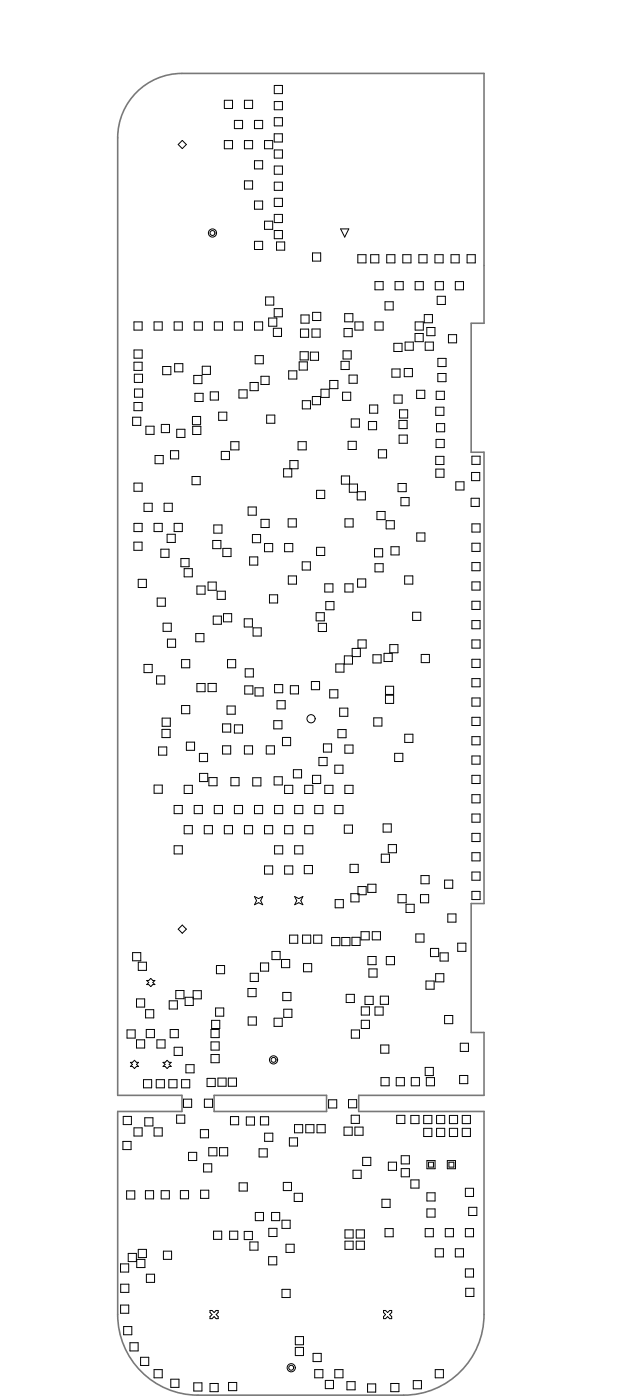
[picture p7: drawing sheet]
<svg xmlns="http://www.w3.org/2000/svg" width="66mm" height="145mm" viewBox="0 0 66 145" stroke-linecap="round" stroke-linejoin="round" font-family="sans-serif">
<g fill="none" stroke="#000" stroke-width=".1">
<path d="M18.8 14.5l.4 .4-.4 .5-.4-.5zM23.1 10.4h.9v.8h-.9zM23.1 14.5h.9v.9h-.9zM24.2 12.4h.8v.9h-.8zM25.2 10.4h.9v.8h-.9zM25.2 14.5h.9v.9h-.9zM25.2 18.7h.9v.8h-.9zM26.3 12.4h.8v.9h-.8zM26.3 16.6h.8v.9h-.8zM27.3 14.5h.8v.9h-.8zM28.3 13.8h.8v.9h-.8zM28.3 8.8h.8v.9h-.8z"/>
<path d="M28.3 10.5h.8v.8h-.8zM28.3 12.2h.8v.8h-.8zM28.3 15.5h.8v.8h-.8zM28.3 17.2h.8v.8h-.8zM28.3 18.8h.8v.9h-.8zM13.8 33.3h.9v.8h-.9zM13.8 37.4h.9v.9h-.9zM13.8 36.2h.9v.8h-.9zM13.9 38.7h.8v.8h-.8zM15.9 33.3h.8v.8h-.8zM16.8 37.9h.8v.8h-.8zM18 33.3h.8v.8h-.8z"/>
<path d="M18 37.6h.9v.8h-.9zM20 38.8h.8v.8h-.8zM20 33.3h.9v.8h-.9zM20.9 37.8h.8v.9h-.8zM22.1 33.3h.9v.8h-.9zM24.2 33.3h.8v.8h-.8zM25.8 39.5h.8v.9h-.8zM26.3 33.3h.8v.8h-.8zM26.3 20.8h.8v.8h-.8zM26.3 24.9h.8v.9h-.8zM26.3 36.7h.9v.9h-.9zM26.9 38.9h.9v.8h-.9z"/>
<path d="M27.3 22.8h.8v.9h-.8zM27.4 30.7h.8v.8h-.8zM27.7 32.9h.9v.8h-.9zM28.2 33.9h.8v.9h-.8zM28.3 31.9h.8v.8h-.8zM28.3 20.5h.8v.8h-.8zM28.3 22.2h.8v.8h-.8zM28.3 23.8h.8v.9h-.8zM28.5 25h.9v.8h-.9zM29.8 38.3h.8v.9h-.8zM30.9 37.4h.8v.8h-.8zM31 36.3h.8v.9h-.8z"/>
<path d="M31 34h.8v.8h-.8zM31 32.5h.9v.9h-.9zM32 36.4h.9v.8h-.9zM32.2 34h.8v.8h-.8zM32.2 26.1h.9v.9h-.9zM32.3 32.3h.8v.8h-.8zM34 39.3h.9v.9h-.9zM35.1 23.6h.9l-.4 .9zM35.2 37.3h.8v.9h-.8zM35.4 36.2h.8v.9h-.8zM35.5 33.9h.8v.9h-.8zM35.6 32.4h.8v.8h-.8z"/>
<path d="M36 38.8h.9v.8h-.9zM36.6 33.3h.9v.8h-.9zM36.9 26.3h.9v.9h-.9zM38.2 26.3h.9v.9h-.9zM38.7 33.3h.8v.8h-.8zM38.7 29.1h.8v.8h-.8zM39.7 31.2h.9v.8h-.9zM39.9 26.3h.8v.9h-.8zM40.4 38.1h.9v.9h-.9zM40.6 35.5h.9v.8h-.9zM40.8 29.1h.8v.8h-.8zM41.6 26.3h.8v.9h-.8z"/>
<path d="M41.7 38.1h.9v.8h-.9zM41.8 35.3h.8v.9h-.8zM42.8 34.5h.9v.8h-.9zM42.8 33.3h.9v.8h-.9zM42.8 29.1h.9v.8h-.9zM43.2 26.3h.9v.9h-.9zM43.8 32.5h.8v.8h-.8zM43.9 35.3h.8v.9h-.8zM44 33.8h.9v.9h-.9zM44.9 26.3h.8v.9h-.8zM44.9 29.1h.8v.8h-.8zM45.1 30.6h.8v.9h-.8z"/>
<path d="M45.2 38.6h.8v.8h-.8zM45.2 37h.8v.9h-.8zM46.3 34.6h.8v.8h-.8zM46.5 26.3h.9v.9h-.9zM47 29.1h.8v.8h-.8zM48.2 26.3h.8v.9h-.8zM13.7 43.1h.8v.9h-.8zM13.8 56h.9v.9h-.9zM13.8 41.6h.9v.8h-.9zM13.8 49.9h.9v.9h-.9zM13.8 54.1h.9v.8h-.9zM13.9 40.2h.8v.8h-.8z"/>
<path d="M14.3 59.9h.8v.8h-.8zM14.9 52h.8v.8h-.8zM15.1 44h.8v.9h-.8zM15.9 54.1h.8v.8h-.8zM16 47.1h.8v.8h-.8zM16.6 56.7h.8v.9h-.8zM16.6 43.8h.9v.9h-.9zM16.9 52h.9v.8h-.9zM17.2 55.2h.9v.8h-.9zM17.6 46.6h.8v.8h-.8zM18 54.1h.8v.8h-.8zM18.2 44.3h.9v.9h-.9z"/>
<path d="M18.7 57.7h.8v.9h-.8zM19 58.8h.8v.8h-.8zM19.8 49.2h.9v.9h-.9zM19.9 43h.8v.9h-.8zM19.9 44h.8v.9h-.8zM20.1 40.6h.9v.9h-.9zM21.7 40.5h.8v.8h-.8zM21.9 55.8h.9v.9h-.9zM22.1 54.2h.8v.9h-.8zM22.6 42.6h.8v.8h-.8zM22.8 46.6h.9v.9h-.9zM23 56.7h.8v.8h-.8z"/>
<path d="M23.8 45.6h.9v.9h-.9zM24.7 40.3h.8v.8h-.8zM25.6 52.4h.8v.8h-.8zM25.8 57.5h.8v.9h-.8zM26 55.2h.9v.9h-.9zM26.9 53.7h.9v.8h-.9zM27.3 56.2h.8v.8h-.8zM27.5 42.9h.9v.8h-.9zM29.4 56.2h.8v.8h-.8zM29.7 53.6h.9v.8h-.9zM29.7 59.5h.9v.8h-.9zM30.1 48.4v.9h-.8v-.9h1.4v-.8h-.8v.8"/>
<path d="M30.8 45.6h.8v.9h-.8zM31.2 58h.8v.9h-.8zM31.2 41.4h.8v.8h-.8zM32.2 41h.9v.8h-.9zM32.7 50.7h.8v.8h-.8zM32.7 56.5h.8v.9h-.8zM33.1 40.2h.9v.9h-.9zM35.3 40.5h.9v.9h-.9zM35.6 53.6h.8v.8h-.8zM35.9 45.6h.9v.8h-.9zM36 50v.9h.9v-.9h-1.7v-.8h.9v.8M36.2 43.3h.9v.8h-.9z"/>
<path d="M36.9 50.8h.8v.8h-.8zM36.9 59.8h.8v.9h-.8zM38 43.5h.9v.9h-.9zM38.1 41.8h.9v.9h-.9zM38.6 56.7h.9v.8h-.9zM38.7 58.2h.8v.9h-.8zM38.9 52.8h.8v.9h-.8zM39 46.5h.9v.8h-.9zM39.8 53.8h.9v.8h-.9zM40.3 56.5h.9v.8h-.9zM40.6 40.8h.9v.9h-.9zM41.1 50h.8v.8h-.8z"/>
<path d="M41.2 43.4h.8v.9h-.8zM41.2 44.9h.8v.9h-.8zM41.2 42.3h.9v.9h-.9zM41.4 51.4h.8v.9h-.8zM41.7 59.5h.9v.8h-.9zM43 40.3h.8v.9h-.8zM43 55.1h.8v.8h-.8zM45 42.1h.8v.8h-.8zM45 47.1h.8v.9h-.8zM45 48.5h.8v.8h-.8zM45 45.4h.8v.8h-.8zM45 40.4h.8v.9h-.8z"/>
<path d="M45 43.8h.9v.8h-.9zM47 49.8h.9v.8h-.9zM48.6 51.5h.8v.8h-.8zM48.7 48.8h.8v.9h-.8zM48.7 47.1h.8v.9h-.8zM48.7 54.1h.8v.9h-.8zM48.7 56.1h.8v.9h-.8zM48.7 58.1h.8v.9h-.8zM14.9 68.6h.8v.9h-.8zM16.2 69.8h.8v.9h-.8zM16.2 61.8h.9v.8h-.9zM16.4 77.2h.8v.8h-.8z"/>
<path d="M16.7 75.4h.9v.8h-.9zM16.7 74.2h.9v.8h-.9zM16.8 64.4h.9v.8h-.9zM17.3 66h.8v.9h-.8zM18.7 68.1h.9v.9h-.9zM18.7 72.9h.9v.8h-.9zM19.2 76.7h.9v.8h-.9zM20.2 65.5h.8v.8h-.8zM20.3 70.6h.9v.9h-.9zM20.3 60.5h.9v.9h-.9zM20.6 77.8h.8v.9h-.8zM20.6 79.9h.8v.8h-.8z"/>
<path d="M21.5 60.1h.8v.9h-.8zM21.5 70.6h.8v.9h-.8zM22 63.6h.8v.9h-.8zM22.4 61.1h.8v.8h-.8zM23 74.8h.8v.8h-.8zM23 77.1h.8v.8h-.8zM23.1 63.4h.8v.8h-.8zM23.4 72.9h.9v.9h-.9zM23.5 68.1h.8v.9h-.8zM24.2 74.9h.8v.8h-.8zM25.2 63.9h.8v.9h-.8zM25.2 77.1h.9v.8h-.9z"/>
<path d="M25.2 70.9h.9v.8h-.9zM25.3 69.1h.8v.8h-.8zM26.1 64.9h.9v.8h-.9zM26.3 71.1h.9v.8h-.9zM27.5 77.1h.8v.8h-.8zM27.8 61.5h.8v.8h-.8zM28.2 74.5h.9v.8h-.9zM28.3 70.7h.9v.9h-.9zM28.6 72.4h.8v.8h-.8zM29.1 76.2h.9v.8h-.9zM30 70.8h.8v.9h-.8zM30.3 79.5h.8v.9h-.8z"/>
<path d="M32.1 70.4h.9v.9h-.9zM32.6 63.3h.9v.8h-.9zM32.8 64.4h.9v.8h-.9zM32.9 78.3h.8v.8h-.8zM33.4 76.9h.8v.8h-.8zM33.5 60.3h.8v.9h-.8zM33.6 62.2h.9v.8h-.9zM34 71.3h.9v.8h-.9zM34.5 79.1h.9v.8h-.9zM34.6 68.6h.9v.8h-.9zM34.9 75.4h.8v.8h-.8zM35 73.2h.9v.8h-.9z"/>
<path d="M35.5 67.8h.9v.8h-.9zM35.6 60.3h.8v.9h-.8zM35.6 77h.8v.8h-.8zM36.3 67h.9v.8h-.9zM36.9 66.1h.9v.9h-.9zM38.5 67.6h.8v.9h-.8zM38.6 74.2h.8v.8h-.8zM39.6 67.5h.9v.8h-.9zM39.8 70.9h.8v.8h-.8zM39.8 71.8h.8v.9h-.8zM40.2 66.6h.9v.8h-.9zM40.7 77.8h.9v.9h-.9z"/>
<path d="M41.8 75.9h.8v.8h-.8zM42.6 63.3h.8v.8h-.8zM43.5 67.6h.8v.9h-.8zM48.7 72.1h.8v.9h-.8zM48.7 66.1h.8v.9h-.8zM48.7 64.1h.8v.9h-.8zM48.7 60.1h.8v.9h-.8zM48.7 62.1h.8v.9h-.8zM48.7 68.1h.8v.9h-.8zM48.7 70.1h.8v.9h-.8zM48.7 74.1h.8v.9h-.8zM48.7 76.1h.8v.9h-.8z"/>
<path d="M48.7 78.1h.8v.8h-.8zM13.7 98.4h.8v.9h-.8zM14.3 99.4h.8v.9h-.8zM15.9 81.1h.8v.9h-.8zM18 83.2h.8v.9h-.8zM18 87.4h.8v.8h-.8zM18.8 95.6l.4 .4-.4 .4-.4-.4zM19 85.3h.8v.8h-.8zM19 81.1h.8v.9h-.8zM20 83.2h.9v.9h-.9zM21.1 85.3h.8v.8h-.8zM21.6 80.3h.8v.9h-.8z"/>
<path d="M22.1 83.2h.9v.9h-.9zM22.3 99.8h.9v.8h-.9zM23.1 85.3h.9v.8h-.9zM23.8 80.3h.9v.9h-.9zM24.2 83.2h.8v.9h-.8zM25.2 85.3h.9v.8h-.9zM26.1 80.4h.8v.8h-.8zM26.3 83.2h.8v.9h-.8zM26.3 92.6l.4 .2 .4-.2-.2 .4 .2 .5-.4-.2-.4 .2 .2-.5zM26.9 99.5h.8v.8h-.8zM27.3 85.3h.8v.8h-.8zM27.3 89.5h.8v.8h-.8z"/>
<path d="M28.1 98.3h.8v.8h-.8zM28.3 80.3h.8v.8h-.8zM28.3 87.4h.9v.8h-.9zM28.3 83.2h.9v.9h-.9zM29 99.1h.9v.9h-.9zM29.4 85.3h.8v.8h-.8zM29.4 81.1h.8v.9h-.8zM29.4 89.5h.8v.8h-.8zM29.9 96.6h.8v.9h-.8zM30.4 87.4h.8v.8h-.8zM30.4 83.2h.8v.9h-.8zM30.4 92.6l.4 .2 .4-.2-.2 .4 .2 .5-.4-.2-.4 .2 .2-.5z"/>
<path d="M31.2 96.6h.9v.9h-.9zM31.3 99.6h.9v.8h-.9zM31.4 89.4h.8v.9h-.8zM31.4 85.3h.9v.8h-.9zM31.4 81.1h.9v.9h-.9zM32.2 80.1h.9v.8h-.9zM32.4 96.6h.8v.9h-.8zM32.5 83.2h.8v.9h-.8zM33.5 81.1h.8v.9h-.8zM34.2 96.9h.9v.8h-.9zM34.5 83.2h.9v.9h-.9zM34.6 92.9h.8v.9h-.8z"/>
<path d="M35.3 96.9h.8v.8h-.8zM35.5 85.2h.9v.9h-.9zM35.6 81.1h.8v.9h-.8zM36.1 89.3h.9v.8h-.9zM36.2 92.3h.8v.9h-.8zM36.3 96.8h.9v.9h-.9zM36.9 91.6h.9v.8h-.9zM37.2 96.3h.9v.8h-.9zM37.9 91.4h.9v.8h-.9zM38 98.8h.8v.9h-.8zM38.4 96.3h.9v.8h-.9zM39.3 88.2h.9v.9h-.9z"/>
<path d="M39.5 85.1h.9v.9h-.9zM39.9 98.8h.8v.9h-.8zM40.1 87.3h.8v.8h-.8zM41.1 92.4h.8v.9h-.8zM41.9 93.4h.8v.9h-.8zM42.9 96.5h.8v.8h-.8zM43.4 92.4h.8v.9h-.8zM43.4 90.5h.9v.8h-.9zM44.4 98h.9v.8h-.9zM45.4 98.4h.8v.9h-.8zM45.9 90.9h.8v.9h-.8zM46.2 94.4h.8v.9h-.8z"/>
<path d="M47.2 97.4h.9v.9h-.9zM48.7 80.1h.8v.8h-.8zM48.7 86.1h.8v.8h-.8zM48.7 90.1h.8v.8h-.8zM48.7 82.1h.8v.8h-.8zM48.7 84.1h.8v.8h-.8zM48.7 88.1h.8v.8h-.8zM48.7 92.1h.8v.8h-.8zM12.7 117.9h.8v.9h-.8zM12.7 115.3h.9v.9h-.9zM13.1 106.4h.8v.8h-.8zM13.5 109.8h.2l.2-.3 .2 .3h.2l-.2 .2 .2 .2h-.2l-.2 .2-.2-.2h-.2l.2-.2z"/>
<path d="M13.8 116.5h.9v.9h-.9zM14.1 103.2h.8v.8h-.8zM14.1 107.4h.8v.9h-.8zM14.8 111.5h.8v.9h-.8zM14.9 115.5h.9v.8h-.9zM15 104.3h.9v.9h-.9zM15.1 106.4h.8v.8h-.8zM15.1 101.3h.2l.3-.2 .2 .2h.2l-.2 .2 .2 .2h-.2l-.2 .2-.3-.2h-.2l.2-.2zM15.9 116.5h.8v.9h-.8zM16.1 111.5h.9v.9h-.9zM16.2 107.4h.8v.9h-.8zM16.8 109.8h.2l.2-.3 .3 .3h.2l-.2 .2 .2 .2h-.2l-.3 .2-.2-.2h-.2l.2-.2z"/>
<path d="M17.4 111.5h.9v.9h-.9zM17.5 103.4h.8v.8h-.8zM17.6 106.4h.8v.8h-.8zM18 108.2h.8v.8h-.8zM18.1 102.3h.9v.9h-.9zM18.2 115.2h.9v.8h-.9zM18.7 111.5h.9v.9h-.9zM18.9 113.6h.9v.8h-.9zM19.1 103h.8v.9h-.8zM19.2 110h.8v.8h-.8zM19.5 119.1h.8v.8h-.8zM19.9 102.4h.9v.8h-.9z"/>
<path d="M20.7 116.7h.8v.9h-.8zM21.1 113.6h.8v.8h-.8zM21.4 111.4h.8v.9h-.8zM21.5 118.6h.9v.8h-.9zM21.8 106.4h.8v.8h-.8zM21.8 107.6h.8v.9h-.8zM21.8 108.9h.8v.9h-.8zM21.8 105.4h.9v.9h-.9zM22.2 104.1h.9v.9h-.9zM22.5 111.4h.8v.8h-.8zM22.7 118.6h.8v.8h-.8zM23.6 111.4h.8v.8h-.8z"/>
<path d="M23.8 115.4h.8v.8h-.8zM25.4 115.4h.9v.8h-.9zM25.6 102.1h.8v.9h-.8zM25.6 105.1h.8v.8h-.8zM25.8 100.6h.9v.8h-.9zM26.7 118.7h.9v.8h-.9zM26.9 115.4h.8v.8h-.8zM27.3 117.1h.8v.8h-.8zM28.3 105.2h.8v.8h-.8zM29.2 102.5h.8v.9h-.8zM29.3 104.3h.8v.8h-.8zM29.9 117.6h.8v.8h-.8z"/>
<path d="M30.4 116.2h.8v.8h-.8zM31.5 116.2h.9v.8h-.9zM32.7 116.2h.8v.8h-.8zM33.9 113.6h.8v.9h-.8zM35.5 116.4h.8v.9h-.8zM35.7 102.7h.9v.9h-.9zM36 113.6h.8v.9h-.8zM36.2 115.2h.9v.9h-.9zM36.2 106.4h.9v.9h-.9zM36.6 116.4h.9v.9h-.9zM37.3 104h.8v.9h-.8zM37.3 105.4h.8v.9h-.8z"/>
<path d="M37.4 119.6h.9v.8h-.9zM37.7 102.9h.8v.9h-.8zM38.1 100.1h.8v.8h-.8zM38.7 104h.8v.9h-.8zM39.2 102.9h.9v.9h-.9zM39.3 108h.8v.8h-.8zM39.3 111.3h.8v.9h-.8zM40.9 111.3h.8v.9h-.8zM40.9 115.2h.9v.9h-.9zM41.4 119.4h.8v.8h-.8zM42.4 115.2h.8v.9h-.8zM42.4 111.3h.9v.9h-.9z"/>
<path d="M43.7 115.2h.9v.9h-.9zM43.7 116.6h.9v.8h-.9zM43.9 110.3h.8v.8h-.8zM43.9 101.4h.9v.8h-.9zM44 111.3h.8v.9h-.8zM44 119.9h.9v.8h-.9zM44.9 100.6h.9v.8h-.9zM45 115.2h.9v.9h-.9zM45 116.6h.9v.8h-.9zM45.9 104.9h.8v.9h-.8zM46.2 119.9h.8v.8h-.8zM46.4 115.2h.8v.9h-.8z"/>
<path d="M46.4 116.6h.8v.8h-.8zM47.4 111.1h.9v.9h-.9zM47.5 107.8h.8v.8h-.8zM47.7 115.2h.8v.9h-.8zM47.7 116.6h.8v.8h-.8zM12.4 130.6h.9v.8h-.9zM12.4 134.8h.9v.9h-.9zM12.5 132.7h.8v.8h-.8zM12.8 137.1h.8v.8h-.8zM13.1 123h.8v.9h-.8zM13.2 129.5h.9v.8h-.9zM13.4 138.7h.9v.9h-.9z"/>
<path d="M14.1 130.1h.9v.9h-.9zM14.3 129.1h.8v.8h-.8zM15 123h.8v.9h-.8zM15.1 131.6h.8v.9h-.8zM16.6 123h.9v.9h-.9zM16.9 129.3h.8v.8h-.8zM18.6 123h.9v.9h-.9zM20.7 123h.8v.8h-.8zM21 120.2h.8v.9h-.8zM21.7 135.4h.2l.2 .2 .2-.2h.2v.2l-.2 .2 .2 .2v.2h-.2l-.2-.2-.2 .2h-.2v-.2l.2-.2-.2-.2zM22 127.2h.9v.8h-.9zM23.7 127.2h.8v.8h-.8z"/>
<path d="M24.7 122.2h.8v.9h-.8zM25.2 127.2h.8v.9h-.8zM25.8 128.3h.8v.9h-.8zM26.3 125.3h.9v.8h-.9zM27.7 129.8h.9v.9h-.9zM27.7 126.9h.9v.9h-.9zM28 125.3h.9v.8h-.9zM29.1 133.2h.8v.9h-.8zM29.1 126.1h.8v.8h-.8zM29.2 122.2h.9v.8h-.9zM29.5 128.5h.9v.9h-.9zM30.4 123.3h.8v.8h-.8z"/>
<path d="M30.5 138.1h.8v.8h-.8zM30.5 139.2h.8v.8h-.8zM32.3 139.8h.8v.9h-.8zM35.6 127.1h.8v.8h-.8zM35.6 128.2h.8v.9h-.8zM36.4 120.9h.9v.8h-.9zM36.8 127.1h.8v.8h-.8zM36.8 128.2h.8v.9h-.8zM39.4 123.9h.8v.8h-.8zM39.6 135.4h.2l.2 .2 .2-.2h.2v.2l-.2 .2 .2 .2v.2h-.2l-.2-.2-.2 .2h-.2v-.2l.2-.2-.2-.2zM39.7 126.9h.9v.9h-.9zM40.1 120.1h.8v.8h-.8z"/>
<path d="M41.4 120.7h.8v.9h-.8zM42.4 121.9h.8v.8h-.8zM43.9 126.9h.8v.9h-.8zM44 123.2h.9v.9h-.9zM44 124.9h.9v.8h-.9zM44.2 120.1h.5v.5h-.5zM44.9 129h.8v.9h-.8zM45.9 126.9h.9v.9h-.9zM46.3 120.1h.5v.5h-.5zM47 129h.8v.9h-.8zM48 122.8h.9v.8h-.9zM48 126.9h.9v.9h-.9z"/>
<path d="M48 131.1h.9v.8h-.9zM48.1 133.1h.8v.8h-.8zM48.4 124.7h.8v.9h-.8zM14.5 140.2h.8v.9h-.8zM15.9 141.5h.8v.8h-.8zM17.6 142.5h.9v.8h-.9zM20 142.9h.8v.8h-.8zM21.7 142.9h.8v.9h-.8zM23.6 142.8h.8v.9h-.8zM32.5 141.5h.8v.8h-.8zM33.6 142.6h.8v.9h-.8zM34.5 141.5h.9v.8h-.9z"/>
<path d="M35.8 142.7h.8v.9h-.8zM37.9 143h.9v.8h-.9zM40.3 142.9h.9v.9h-.9zM42.6 142.6h.9v.9h-.9zM44.9 141.5h.8v.8h-.8z"/>
<circle cx="21.9" cy="24.1" r=".42"/>
<circle cx="21.9" cy="24.1" r=".25"/>
<circle cx="32.1" cy="74.3" r=".42"/>
<circle cx="28.2" cy="109.5" r=".42"/>
<circle cx="28.2" cy="109.5" r=".25"/>
<circle cx="30" cy="141.3" r=".42"/>
<circle cx="30" cy="141.3" r=".25"/>
</g>
<path d="M14.4 9.2a6.6 6.6 0 0 1 4.4-1.6h31.1v25.8h-1.3v13.3h1.3v46.6h-1.3v13.4h1.3v6.5h-12.9v1.6h12.9v21a8.3 8.3 0 0 1-8.3 8.3h-21.2a8.3 8.3 0 0 1-8.3-8.3v-21h6.7v-1.6h-6.7v-99a6.7 6.7 0 0 1 2.3-5zM22.1 113.2h11.6v1.6h-11.6z" fill="none" stroke="#787878" stroke-width=".17"/>
</svg>
